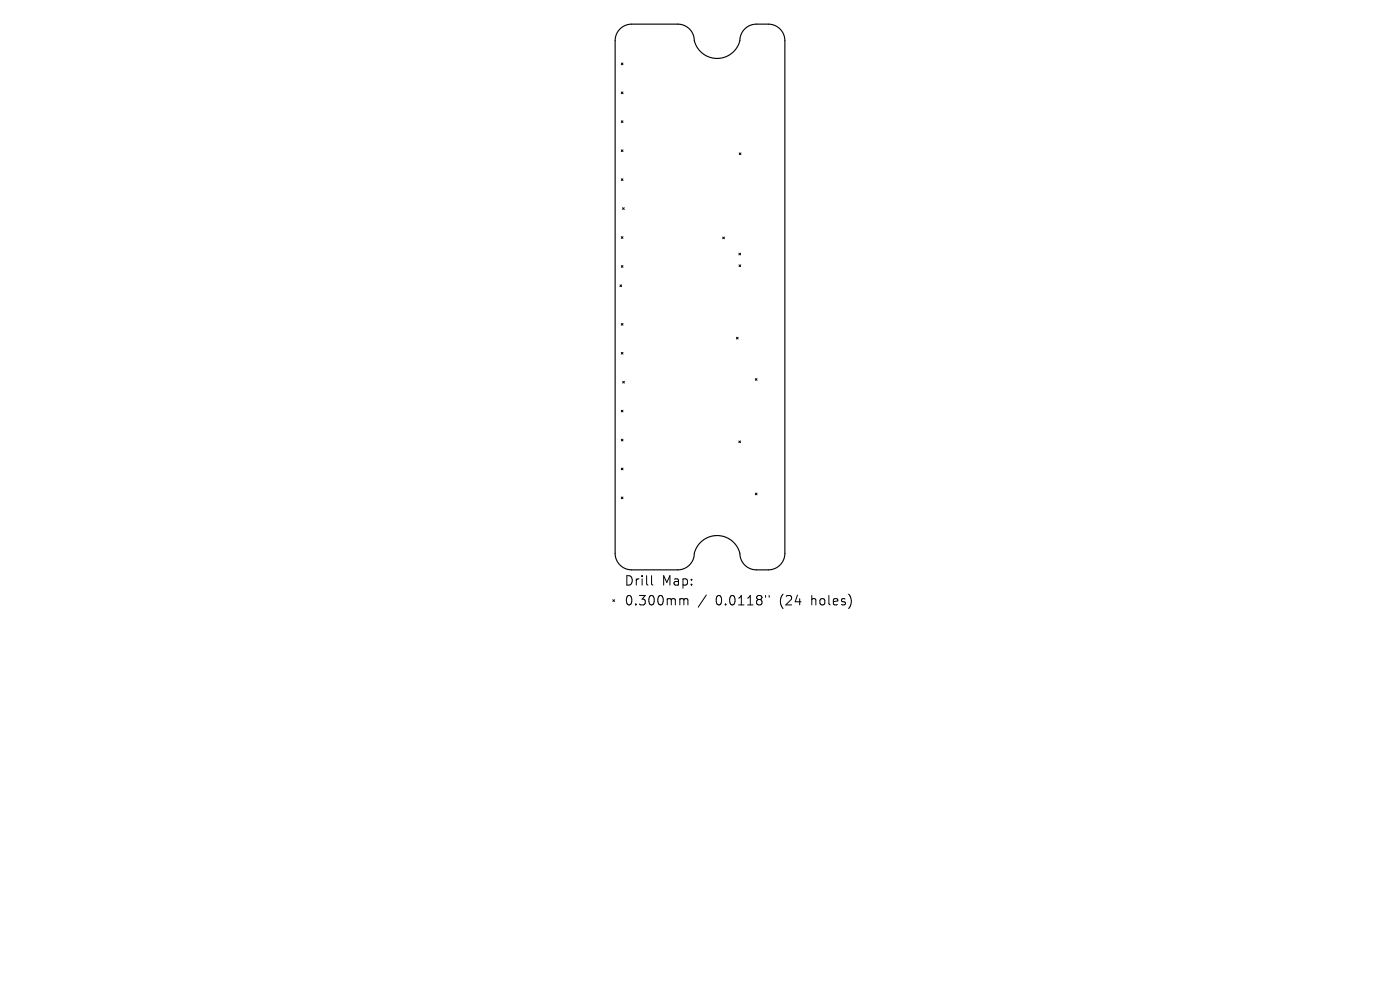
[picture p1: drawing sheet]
<svg xmlns="http://www.w3.org/2000/svg" width="297mm" height="210mm" viewBox="0 0 297 210" stroke-linecap="round" stroke-linejoin="round" font-family="sans-serif">
<defs><g id="words">
<g font-size="2.8">
<text x="132.4" y="124.5">Drill</text>
<text x="140.4" y="124.5">Map:</text>
<text x="132.4" y="128.7">0.300mm</text>
<text x="151.8" y="128.7">0.0118&quot;</text>
<text x="165.5" y="128.7">(24</text>
<text x="172.4" y="128.7">holes)</text>
</g>
</g></defs>
<path d="M131.5 6.1a3.5 3.5 0 0 1 2.5-1h9.8a3.5 3.5 0 0 1 3.5 3.5 5 5 0 0 0 5.3 3.8 5 5 0 0 0 4.5-4.7 3.5 3.5 0 0 1 3.4-2.6h2.5a3.5 3.5 0 0 1 3.5 3.5v108.8a3.5 3.5 0 0 1-3.5 3.5h-2.5a3.5 3.5 0 0 1-3.5-3.5 5 5 0 0 0-5.3-3.8 5 5 0 0 0-4.5 4.7 3.5 3.5 0 0 1-3.4 2.6h-9.8a3.5 3.5 0 0 1-3.5-3.5v-108.8a3.5 3.5 0 0 1 1-2.5z" fill="none" stroke="#000" stroke-width=".24"/>
<g fill="none" stroke="#000" stroke-width=".21">
<path d="M131.8 13.4l.4 .3M131.8 19.5l.4 .4M132.2 13.4l-.4 .3M132.2 19.5l-.4 .4M131.8 25.6l.4 .4M131.8 31.8l.4 .4M131.8 37.9l.4 .4M132.2 25.6l-.4 .4M132.2 31.8l-.4 .4M132.2 37.9l-.4 .4M156.8 32.4l.4 .4M157.2 32.4l-.4 .4"/>
<path d="M131.8 50.2l.4 .4M131.8 56.3l.4 .4M132.1 44.1l.3 .3M132.2 50.2l-.4 .4M132.2 56.3l-.4 .4M132.4 44.1l-.3 .3M153.3 50.3l.4 .4M153.7 50.3l-.4 .4M156.7 53.7l.4 .4M156.8 56.2l.3 .3M157.1 53.7l-.4 .4M157.1 56.2l-.3 .3"/>
<path d="M131.5 60.4l.4 .4M131.8 68.6l.4 .4M131.8 74.8l.4 .3M131.9 60.4l-.4 .4M132.2 68.6l-.4 .4M132.2 74.8l-.4 .3M156.2 71.5l.4 .4M156.6 71.5l-.4 .4M131.8 87l.4 .4M131.8 93.2l.4 .3M131.8 99.3l.4 .4M132.1 80.9l.4 .4"/>
<path d="M132.2 87l-.4 .4M132.2 93.2l-.4 .3M132.2 99.3l-.4 .4M132.5 80.9l-.4 .4M156.7 93.5l.4 .4M157.1 93.5l-.4 .4M160.2 80.3l.4 .4M160.6 80.3l-.4 .4M131.8 105.4l.4 .4M132.2 105.4l-.4 .4M160.2 104.6l.4 .4M160.6 104.6l-.4 .4"/>
<path d="M130 127.2l.4 .4M130.4 127.2l-.4 .4M138.2 122.1v1.7l.3 .3M144.5 127l.5 .1 .1 .2M145.1 127.3l.3-.3 .4 .1 .1 1.2M145.1 127.3v1M149.8 126.2l-1.7 2.6M162.4 126.3v.4M163.2 126.3v.4"/>
</g>
<use href="#words"/>
</svg>
